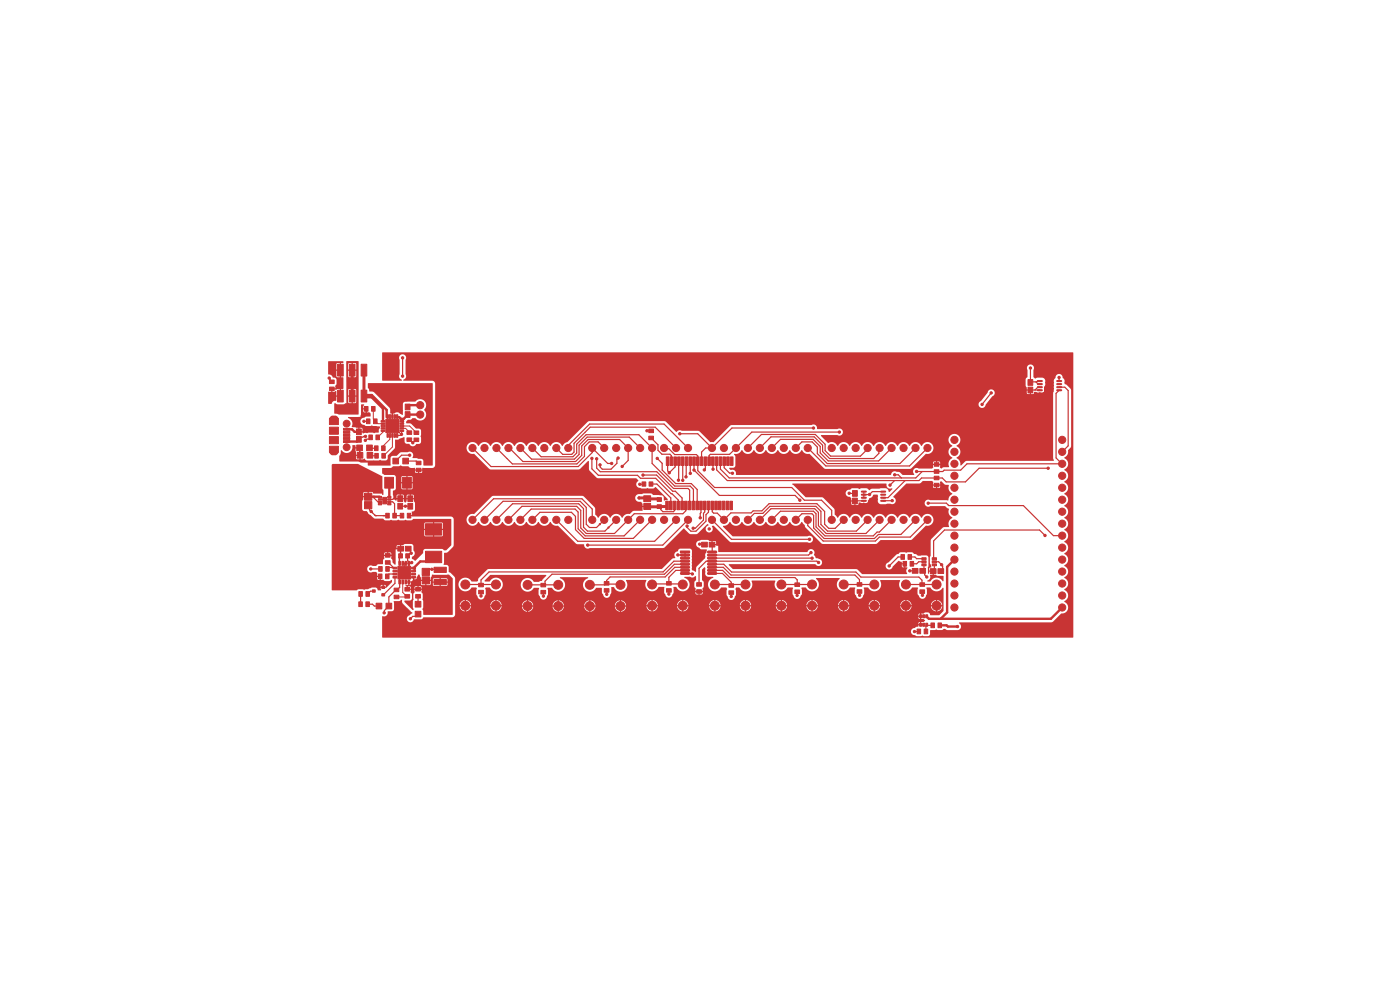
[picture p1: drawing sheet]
<svg xmlns="http://www.w3.org/2000/svg" width="297mm" height="210mm" viewBox="0 0 297 210" stroke-linecap="round" stroke-linejoin="round" font-family="sans-serif">
<g fill="none" stroke="#c83434" stroke-width=".5">
<circle cx="70.4" cy="88.8" r=".25"/>
<circle cx="70.4" cy="96" r=".25"/>
<circle cx="71.3" cy="88.8" r=".25"/>
<circle cx="71.3" cy="96" r=".25"/>
</g>
<g fill="#c83434" stroke="#c83434" stroke-width=".21">
<path d="M70.4 88.3h.9v.5h-.9z"/>
<path d="M69.9 88.8h1.9v1.3h-1.9z"/>
<path d="M69.9 94.7h1.9v1.3h-1.9z"/>
<path d="M70.4 96h.9v.5h-.9z"/>
<path d="M72.9 90.9h1.3v.4h-1.3z"/>
<path d="M72.9 91.5h1.3v.4h-1.3z"/>
<path d="M72.9 92.2h1.3v.4h-1.3z"/>
<path d="M72.9 92.8h1.3v.4h-1.3z"/>
<path d="M72.9 93.5h1.3v.4h-1.3z"/>
<path d="M70.4 88.4h.9v.9h-.9z"/>
<path d="M69.9 90.6h1.9v1.5h-1.9z"/>
<path d="M69.9 92.6h1.9v1.5h-1.9z"/>
<path d="M70.4 95.4h.9v.9h-.9z"/>
<path d="M198.2 99.7h1v.7h-1z"/>
<path d="M198.2 98.2h1v.7h-1z"/>
<path d="M90.3 111.1h3.4v2.4h-3.4z"/>
<path d="M90.3 116.9h3.4v2.5h-3.4z"/>
<path d="M71.6 82.8h1.2v2.5h-1.2z"/>
<path d="M74.1 82.8h1.2v2.5h-1.2z"/>
<path d="M76.6 82.8h1.2v2.5h-1.2z"/>
<path d="M71.6 77.3h1.2v2.5h-1.2z"/>
<path d="M74.1 77.3h1.2v2.5h-1.2z"/>
<path d="M76.6 77.3h1.2v2.5h-1.2z"/>
<path d="M84.4 115.9h1.2v1h-1.2z"/>
<path d="M86 115.9h1.2v1h-1.2z"/>
<path d="M84.4 120.1h2.7v2.7h-2.7z"/>
<path d="M87.3 122.3h.8l.1 .3h-.8z"/>
<path d="M87.3 121.7l.8-.1 .1 .3-.8 .1z"/>
<path d="M87.3 121h.8l.1 .3h-.8z"/>
<path d="M87.3 120.4l.8-.1 .1 .3-.8 .1z"/>
<path d="M86.6 119.1h.3v.8h-.3z"/>
<path d="M85.9 119.1h.4l-.1 .8h-.3z"/>
<path d="M85.3 119.1h.3v.8h-.3z"/>
<path d="M84.6 119.1h.4l-.1 .8h-.3z"/>
<path d="M83.4 120.4l.8-.1v.3l-.8 .1z"/>
<path d="M83.4 121h.8v.3h-.8z"/>
<path d="M83.4 121.7l.8-.1v.3l-.8 .1z"/>
<path d="M83.4 122.3h.8v.3h-.8z"/>
<path d="M84.6 123.1h.4l-.1 .8-.3-.1z"/>
<path d="M85.3 123.1h.3v.8l-.3-.1z"/>
<path d="M85.9 123.1h.4l-.1 .8-.3-.1z"/>
<path d="M86.6 123.1h.3v.8l-.3-.1z"/>
<path d="M136.6 105.2h1.4v1.2h-1.4z"/>
<path d="M136.6 106.8h1.4v1.3h-1.4z"/>
<path d="M75.8 96h1.2v1.2h-1.2z"/>
<path d="M77.9 96h1.2v1.2h-1.2z"/>
<path d="M83.3 108.9h.8v1h-.8z"/>
<path d="M81.8 108.9h.8v1h-.8z"/>
<path d="M78.2 92.3h.8v1h-.8z"/>
<path d="M79.7 92.3h.8v1h-.8z"/>
<path d="M101.5 125.2h1v.8h-1z"/>
<path d="M101.5 123.7h1v.8h-1z"/>
<path d="M195.1 130.4h.4v.7h-.4z"/>
<path d="M195.1 132.2h.4v.6h-.4z"/>
<path d="M195.7 130.4h.5v.7h-.5z"/>
<path d="M195.7 132.2h.5v.6h-.5z"/>
<path d="M196.4 132.2h.4v.6h-.4z"/>
<path d="M196.4 130.4h.4v.7h-.4z"/>
<path d="M155 96.9h.5v1.8h-.5z"/>
<path d="M154.2 96.9h.5v1.8h-.5z"/>
<path d="M153.4 96.9h.5v1.8h-.5z"/>
<path d="M152.6 96.9h.5v1.8h-.5z"/>
<path d="M151.8 96.9h.5v1.8h-.5z"/>
<path d="M151 96.9h.5v1.8h-.5z"/>
<path d="M150.2 96.9h.5v1.8h-.5z"/>
<path d="M149.4 96.9h.5v1.8h-.5z"/>
<path d="M148.6 96.9h.5v1.8h-.5z"/>
<path d="M147.8 96.9h.5v1.8h-.5z"/>
<path d="M147 96.9h.5v1.8h-.5z"/>
<path d="M146.2 96.9h.5v1.8h-.5z"/>
<path d="M145.4 96.9h.5v1.8h-.5z"/>
<path d="M144.6 96.9h.5v1.8h-.5z"/>
<path d="M143.8 96.9h.5v1.8h-.5z"/>
<path d="M143 96.9h.5v1.8h-.5z"/>
<path d="M142.2 96.9h.5v1.8h-.5z"/>
<path d="M141.4 96.9h.5v1.8h-.5z"/>
<path d="M141.2 106.3h.6v1.8h-.6z"/>
<path d="M142 106.3h.6v1.8h-.6z"/>
<path d="M142.8 106.3h.6v1.8h-.6z"/>
<path d="M143.6 106.3h.6v1.8h-.6z"/>
<path d="M144.4 106.3h.6v1.8h-.6z"/>
<path d="M145.2 106.3h.6v1.8h-.6z"/>
<path d="M146 106.3h.6v1.8h-.6z"/>
<path d="M146.8 106.3h.6v1.8h-.6z"/>
<path d="M147.6 106.3h.6v1.8h-.6z"/>
<path d="M148.4 106.3h.6v1.8h-.6z"/>
<path d="M149.2 106.3h.6v1.8h-.6z"/>
<path d="M150 106.3h.6v1.8h-.6z"/>
<path d="M150.8 106.3h.6v1.8h-.6z"/>
<path d="M151.6 106.3h.6v1.8h-.6z"/>
<path d="M152.4 106.3h.6v1.8h-.6z"/>
<path d="M153.2 106.3h.6v1.8h-.6z"/>
<path d="M154 106.3h.6v1.8h-.6z"/>
<path d="M154.8 106.3h.6v1.8h-.6z"/>
<path d="M88.1 129.7h1.2v1.2h-1.2z"/>
<path d="M88.1 127.6h1.2v1.2h-1.2z"/>
<path d="M114.8 125.2h1v.8h-1z"/>
<path d="M114.8 123.7h1v.8h-1z"/>
<path d="M76.1 125.5h.8v1h-.8z"/>
<path d="M77.6 125.5h.8v1h-.8z"/>
<path d="M78.8 86.2h.8v1h-.8z"/>
<path d="M77.3 86.2h.8v1h-.8z"/>
<path d="M77.6 127.7h.8v1h-.8z"/>
<path d="M76.1 127.7h.8v1h-.8z"/>
<path d="M147.8 123.6h1v.8h-1z"/>
<path d="M147.8 125.1h1v.8h-1z"/>
<path d="M84.4 105.2h1v1.2h-1z"/>
<path d="M84.4 106.8h1v1.2h-1z"/>
<path d="M218.1 82.1h1v1.2h-1z"/>
<path d="M218.1 80.5h1v1.2h-1z"/>
<path d="M69.9 82.1h1v.8h-1z"/>
<path d="M69.9 80.6h1v.8h-1z"/>
<path d="M75.7 94.4h1.2v1.2h-1.2z"/>
<path d="M77.8 94.4h1.2v1.2h-1.2z"/>
<path d="M197.4 120.6h1.2v1.1h-1.2z"/>
<path d="M199 120.6h1.2v1.1h-1.2z"/>
<path d="M86 87.3h1v1.2h-1z"/>
<path d="M86 85.7h1v1.2h-1z"/>
<path d="M86.3 92.9h1v.7h-1z"/>
<path d="M86.3 91.4h1v.7h-1z"/>
<path d="M197.8 119.6h.9v.4h-.9z"/>
<path d="M197.8 119h.9v.4h-.9z"/>
<path d="M197.8 118.3h.9v.4h-.9z"/>
<path d="M195.6 118.3h.9v.4h-.9z"/>
<path d="M195.6 119h.9v.4h-.9z"/>
<path d="M195.6 119.6h.9v.4h-.9z"/>
<path d="M144.3 116.9h2v.4h-2z"/>
<path d="M144.4 117.6l1.7-.1a.21 .21 0 0 1 .2 .2 .21 .21 0 0 1-.2 .3l-1.6-.1z"/>
<path d="M144.4 118.2h1.7a.21 .21 0 0 1 .2 .2 .21 .21 0 0 1-.2 .2h-1.6z"/>
<path d="M144.4 118.9l1.7-.1a.21 .21 0 0 1 .2 .2 .21 .21 0 0 1-.2 .3l-1.6-.1z"/>
<path d="M144.4 119.5h1.7a.21 .21 0 0 1 .2 .2 .21 .21 0 0 1-.2 .2h-1.6z"/>
<path d="M144.4 120.2l1.7-.1a.21 .21 0 0 1 .2 .2 .21 .21 0 0 1-.2 .3l-1.6-.1z"/>
<path d="M144.4 120.8h1.7a.21 .21 0 0 1 .2 .2 .21 .21 0 0 1-.2 .2h-1.6z"/>
<path d="M144.4 121.5l1.7-.1a.21 .21 0 0 1 .2 .2 .21 .21 0 0 1-.2 .3l-1.6-.1z"/>
<path d="M150.2 121.5l1.6-.1a.21 .21 0 0 1 .2 .2 .21 .21 0 0 1-.2 .3l-1.6-.1z"/>
<path d="M150.2 120.8h1.6a.21 .21 0 0 1 .2 .2 .21 .21 0 0 1-.2 .2h-1.6z"/>
<path d="M150.2 120.2l1.6-.1a.21 .21 0 0 1 .2 .2 .21 .21 0 0 1-.2 .3l-1.6-.1z"/>
<path d="M150.2 119.5h1.6a.21 .21 0 0 1 .2 .2 .21 .21 0 0 1-.2 .2h-1.6z"/>
<path d="M150.2 118.9l1.6-.1a.21 .21 0 0 1 .2 .2 .21 .21 0 0 1-.2 .3l-1.6-.1z"/>
<path d="M150.2 118.2h1.6a.21 .21 0 0 1 .2 .2 .21 .21 0 0 1-.2 .2h-1.6z"/>
<path d="M150.2 117.6l1.6-.1a.21 .21 0 0 1 .2 .2 .21 .21 0 0 1-.2 .3l-1.6-.1z"/>
<path d="M150.2 116.9h1.6a.21 .21 0 0 1 .2 .2 .21 .21 0 0 1-.2 .2h-1.6z"/>
<path d="M85.9 126.1h1v.8h-1z"/>
<path d="M85.9 124.6h1v.8h-1z"/>
<path d="M154.6 125.3h1v.8h-1z"/>
<path d="M154.6 123.8h1v.8h-1z"/>
<path d="M81.6 101.3h1.9v2.2h-1.9z"/>
<path d="M85.4 101.3h1.9v2.2h-1.9z"/>
<path d="M137.7 102.2h.8v.9h-.8z"/>
<path d="M136.2 102.2h.8v.9h-.8z"/>
<path d="M86.4 108.9h.8v1h-.8z"/>
<path d="M84.9 108.9h.8v1h-.8z"/>
<path d="M181.8 125.1h1v.8h-1z"/>
<path d="M181.8 123.6h1v.8h-1z"/>
<path d="M191.6 119.1h.7v1h-.7z"/>
<path d="M193.1 119.1h.7v1h-.7z"/>
<path d="M77.7 88.9h.8v1h-.8z"/>
<path d="M79.2 88.9h.8v1h-.8z"/>
<path d="M81 94.6h.7v1h-.7z"/>
<path d="M79.5 94.6h.7v1h-.7z"/>
<path d="M128.2 124.9h1v.7h-1z"/>
<path d="M128.2 123.4h1v.7h-1z"/>
<path d="M89.6 120.6h1.5v1.5h-1.5z"/>
<path d="M89.6 122.4h1.5v1.5h-1.5z"/>
<path d="M80.9 89.2h.7v.3h-.7z"/>
<path d="M80.9 89.7h.7v.3h-.7z"/>
<path d="M80.9 90.2h.7v.3h-.7z"/>
<path d="M80.9 90.7h.7v.3h-.7z"/>
<path d="M80.9 91.2h.7v.3h-.7z"/>
<path d="M82.1 92h.3v.8l-.3-.1z"/>
<path d="M82.6 92h.3v.8l-.3-.1z"/>
<path d="M83.1 92h.3v.8l-.3-.1z"/>
<path d="M83.6 92h.3v.8l-.3-.1z"/>
<path d="M84.1 92h.3v.8l-.3-.1z"/>
<path d="M84.9 91.2h.7v.3h-.7z"/>
<path d="M84.9 90.7h.7v.3h-.7z"/>
<path d="M84.9 90.2h.7v.3h-.7z"/>
<path d="M84.9 89.7h.7v.3h-.7z"/>
<path d="M84.9 89.2h.7v.3h-.7z"/>
<path d="M84.1 88h.3v.8l-.3-.1z"/>
<path d="M83.6 88h.3v.8l-.3-.1z"/>
<path d="M83.1 88h.3v.8l-.3-.1z"/>
<path d="M82.6 88h.3v.8l-.3-.1z"/>
<path d="M82.1 88h.3v.8l-.3-.1z"/>
<path d="M81.8 89h2.8v2.8h-2.8z"/>
<path d="M88.3 97.8h1v.8h-1z"/>
<path d="M88.3 99.3h1v.8h-1z"/>
<path d="M195.1 125.1h1v.8h-1z"/>
<path d="M195.1 123.6h1v.8h-1z"/>
<path d="M139.4 107.1h.9v.8h-.9z"/>
<path d="M139.4 105.6h.9v.8h-.9z"/>
<path d="M77.3 106.4h1.6v1.5h-1.6z"/>
<path d="M77.3 104.6h1.6v1.5h-1.6z"/>
<path d="M85.5 97.2h1.2v1.2h-1.2z"/>
<path d="M83.4 97.2h1.2v1.2h-1.2z"/>
<path d="M81.9 128h1.2v1.2h-1.2z"/>
<path d="M79.8 128h1.2v1.2h-1.2z"/>
<path d="M150.5 115h1.2v1h-1.2z"/>
<path d="M148.8 115h1.3v1h-1.3z"/>
<path d="M88.2 124.6h1v.8h-1z"/>
<path d="M88.2 126.1h1v.8h-1z"/>
<path d="M83.6 124.8h1v.7h-1z"/>
<path d="M83.6 126.3h1v.7h-1z"/>
<path d="M168.6 125.2h1v.7h-1z"/>
<path d="M168.6 123.7h1v.7h-1z"/>
<path d="M141.4 124.9h1v.7h-1z"/>
<path d="M141.4 123.4h1v.7h-1z"/>
<path d="M79.5 96.2h.8v1h-.8z"/>
<path d="M81 96.2h.8v1h-.8z"/>
<path d="M84.6 117.5h.8v.9h-.8z"/>
<path d="M86.1 117.5h.8v.9h-.8z"/>
<path d="M75.6 91h1v1.2h-1z"/>
<path d="M75.6 92.6h1v1.2h-1z"/>
<path d="M81.8 118.9h1v.8h-1z"/>
<path d="M81.8 117.4h1v.8h-1z"/>
<path d="M197.5 132.2h.7v1h-.7z"/>
<path d="M199 132.2h.7v1h-.7z"/>
<path d="M87.8 92.9h1v.8h-1z"/>
<path d="M87.8 91.4h1v.8h-1z"/>
<path d="M194.6 133.4h.7v1h-.7z"/>
<path d="M196.1 133.4h.7v1h-.7z"/>
<path d="M81.8 121.8h.7v1h-.7z"/>
<path d="M80.3 121.8h.7v1h-.7z"/>
<path d="M191.1 117.6h.8v1h-.8z"/>
<path d="M192.6 117.6h.8v1h-.8z"/>
<path d="M195.1 120.6h1.2v1h-1.2z"/>
<path d="M193.5 120.6h1.2v1h-1.2z"/>
<path d="M80.3 120.2h.8v1h-.8z"/>
<path d="M81.8 120.2h.8v1h-.8z"/>
<path d="M86.5 105.2h1v1.2h-1z"/>
<path d="M86.5 106.8h1v1.2h-1z"/>
<path d="M80.3 105.3h.7v.3h-.7z"/>
<path d="M80.3 105.8h.7v.3h-.7z"/>
<path d="M80.3 106.3h.7v.3h-.7z"/>
<path d="M80.3 106.8h.7v.3h-.7z"/>
<path d="M82.2 106.8h.7v.3h-.7z"/>
<path d="M82.2 106.3h.7v.3h-.7z"/>
<path d="M82.2 105.8h.7v.3h-.7z"/>
<path d="M82.2 105.3h.7v.3h-.7z"/>
<path d="M81.2 105.5h.8v1.4h-.8z"/>
<path d="M180.9 105.7h1v1.2h-1z"/>
<path d="M180.9 104.1h1v1.2h-1z"/>
<path d="M81 125.9h.6v.5h-.6z"/>
<path d="M81 124.3h.6v.5h-.6z"/>
<path d="M79 125.1h.6v.5h-.6z"/>
<path d="M92.1 120.3h2.6v1.1h-2.6z"/>
<path d="M92.1 122.9h2.6v1.1h-2.6z"/>
<path d="M137.6 91h1v.8h-1z"/>
<path d="M137.6 92.5h1v.8h-1z"/>
<path d="M198.2 101h1v.8h-1z"/>
<path d="M198.2 102.5h1v.8h-1z"/>
<circle cx="73.5" cy="89.9" r=".72"/>
<circle cx="73.5" cy="94.9" r=".72"/>
<circle cx="82.2" cy="89.4" r="0"/>
<circle cx="82.2" cy="90.4" r="0"/>
<circle cx="82.2" cy="91.4" r="0"/>
<circle cx="83.2" cy="89.4" r="0"/>
<circle cx="83.2" cy="90.4" r="0"/>
<circle cx="83.2" cy="91.4" r="0"/>
<circle cx="84.2" cy="89.4" r="0"/>
<circle cx="84.2" cy="90.4" r="0"/>
<circle cx="84.2" cy="91.4" r="0"/>
<circle cx="89.1" cy="87.9" r=".76"/>
<circle cx="202.5" cy="128.9" r=".76"/>
<circle cx="202.5" cy="126.3" r=".76"/>
<circle cx="202.5" cy="123.8" r=".76"/>
<circle cx="202.5" cy="121.2" r=".76"/>
<circle cx="202.5" cy="118.7" r=".76"/>
<circle cx="202.5" cy="116.2" r=".76"/>
<circle cx="202.5" cy="113.6" r=".76"/>
<circle cx="202.5" cy="111.1" r=".76"/>
<circle cx="202.5" cy="108.5" r=".76"/>
<circle cx="202.5" cy="106" r=".76"/>
<circle cx="202.5" cy="103.5" r=".76"/>
<circle cx="202.5" cy="100.9" r=".76"/>
<circle cx="202.5" cy="98.4" r=".76"/>
<circle cx="202.5" cy="95.8" r=".76"/>
<circle cx="202.5" cy="93.3" r=".76"/>
<circle cx="225.3" cy="128.9" r=".76"/>
<circle cx="225.3" cy="126.3" r=".76"/>
<circle cx="225.3" cy="123.8" r=".76"/>
<circle cx="225.3" cy="121.2" r=".76"/>
<circle cx="225.3" cy="118.7" r=".76"/>
<circle cx="225.3" cy="116.2" r=".76"/>
<circle cx="225.3" cy="113.6" r=".76"/>
<circle cx="225.3" cy="111.1" r=".76"/>
<circle cx="225.3" cy="108.5" r=".76"/>
<circle cx="225.3" cy="106" r=".76"/>
<circle cx="225.3" cy="103.5" r=".76"/>
<circle cx="225.3" cy="100.9" r=".76"/>
<circle cx="225.3" cy="98.4" r=".76"/>
<circle cx="225.3" cy="95.8" r=".76"/>
<circle cx="225.3" cy="93.3" r=".76"/>
<circle cx="89.1" cy="85.9" r=".76"/>
<circle cx="196.8" cy="110.3" r=".76"/>
<circle cx="194.2" cy="110.3" r=".76"/>
<circle cx="191.7" cy="110.3" r=".76"/>
<circle cx="189.1" cy="110.3" r=".76"/>
<circle cx="186.6" cy="110.3" r=".76"/>
<circle cx="184.1" cy="110.3" r=".76"/>
<circle cx="181.5" cy="110.3" r=".76"/>
<circle cx="179" cy="110.3" r=".76"/>
<circle cx="176.4" cy="110.3" r=".76"/>
<circle cx="176.4" cy="95" r=".76"/>
<circle cx="179" cy="95" r=".76"/>
<circle cx="181.5" cy="95" r=".76"/>
<circle cx="184.1" cy="95" r=".76"/>
<circle cx="186.6" cy="95" r=".76"/>
<circle cx="189.1" cy="95" r=".76"/>
<circle cx="191.7" cy="95" r=".76"/>
<circle cx="194.2" cy="95" r=".76"/>
<circle cx="196.8" cy="95" r=".76"/>
<circle cx="125.1" cy="128.6" r=".95"/>
<circle cx="131.6" cy="128.6" r=".95"/>
<circle cx="125.1" cy="124.1" r=".95"/>
<circle cx="131.6" cy="124.1" r=".95"/>
<circle cx="146" cy="110.3" r=".76"/>
<circle cx="143.4" cy="110.3" r=".76"/>
<circle cx="140.9" cy="110.3" r=".76"/>
<circle cx="138.3" cy="110.3" r=".76"/>
<circle cx="135.8" cy="110.3" r=".76"/>
<circle cx="133.3" cy="110.3" r=".76"/>
<circle cx="130.7" cy="110.3" r=".76"/>
<circle cx="128.2" cy="110.3" r=".76"/>
<circle cx="125.6" cy="110.3" r=".76"/>
<circle cx="125.6" cy="95" r=".76"/>
<circle cx="128.2" cy="95" r=".76"/>
<circle cx="130.7" cy="95" r=".76"/>
<circle cx="133.3" cy="95" r=".76"/>
<circle cx="135.8" cy="95" r=".76"/>
<circle cx="138.3" cy="95" r=".76"/>
<circle cx="140.9" cy="95" r=".76"/>
<circle cx="143.4" cy="95" r=".76"/>
<circle cx="146" cy="95" r=".76"/>
<circle cx="98.7" cy="128.5" r=".95"/>
<circle cx="105.2" cy="128.5" r=".95"/>
<circle cx="98.7" cy="124" r=".95"/>
<circle cx="105.2" cy="124" r=".95"/>
<circle cx="151.7" cy="128.5" r=".95"/>
<circle cx="158.2" cy="128.5" r=".95"/>
<circle cx="151.7" cy="124" r=".95"/>
<circle cx="158.2" cy="124" r=".95"/>
<circle cx="111.9" cy="128.6" r=".95"/>
<circle cx="118.4" cy="128.6" r=".95"/>
<circle cx="111.9" cy="124.1" r=".95"/>
<circle cx="118.4" cy="124.1" r=".95"/>
<circle cx="179" cy="128.5" r=".95"/>
<circle cx="185.5" cy="128.5" r=".95"/>
<circle cx="179" cy="124" r=".95"/>
<circle cx="185.5" cy="124" r=".95"/>
<circle cx="165.8" cy="128.5" r=".95"/>
<circle cx="172.3" cy="128.5" r=".95"/>
<circle cx="165.8" cy="124" r=".95"/>
<circle cx="172.3" cy="124" r=".95"/>
<circle cx="120.6" cy="110.3" r=".76"/>
<circle cx="118" cy="110.3" r=".76"/>
<circle cx="115.5" cy="110.3" r=".76"/>
<circle cx="112.9" cy="110.3" r=".76"/>
<circle cx="110.4" cy="110.3" r=".76"/>
<circle cx="107.9" cy="110.3" r=".76"/>
<circle cx="105.3" cy="110.3" r=".76"/>
<circle cx="102.8" cy="110.3" r=".76"/>
<circle cx="100.2" cy="110.3" r=".76"/>
<circle cx="100.2" cy="95" r=".76"/>
<circle cx="102.8" cy="95" r=".76"/>
<circle cx="105.3" cy="95" r=".76"/>
<circle cx="107.9" cy="95" r=".76"/>
<circle cx="110.4" cy="95" r=".76"/>
<circle cx="112.9" cy="95" r=".76"/>
<circle cx="115.5" cy="95" r=".76"/>
<circle cx="118" cy="95" r=".76"/>
<circle cx="120.6" cy="95" r=".76"/>
<circle cx="171.4" cy="110.3" r=".76"/>
<circle cx="168.8" cy="110.3" r=".76"/>
<circle cx="166.3" cy="110.3" r=".76"/>
<circle cx="163.7" cy="110.3" r=".76"/>
<circle cx="161.2" cy="110.3" r=".76"/>
<circle cx="158.7" cy="110.3" r=".76"/>
<circle cx="156.1" cy="110.3" r=".76"/>
<circle cx="153.6" cy="110.3" r=".76"/>
<circle cx="151" cy="110.3" r=".76"/>
<circle cx="151" cy="95" r=".76"/>
<circle cx="153.6" cy="95" r=".76"/>
<circle cx="156.1" cy="95" r=".76"/>
<circle cx="158.7" cy="95" r=".76"/>
<circle cx="161.2" cy="95" r=".76"/>
<circle cx="163.7" cy="95" r=".76"/>
<circle cx="166.3" cy="95" r=".76"/>
<circle cx="168.8" cy="95" r=".76"/>
<circle cx="171.4" cy="95" r=".76"/>
<circle cx="192.2" cy="128.5" r=".95"/>
<circle cx="198.7" cy="128.5" r=".95"/>
<circle cx="192.2" cy="124" r=".95"/>
<circle cx="198.7" cy="124" r=".95"/>
<circle cx="138.3" cy="128.5" r=".95"/>
<circle cx="144.8" cy="128.5" r=".95"/>
<circle cx="138.3" cy="124" r=".95"/>
<circle cx="144.8" cy="124" r=".95"/>
<circle cx="203.1" cy="132.9" r=".25"/>
<circle cx="173.6" cy="119.3" r=".25"/>
<circle cx="196.9" cy="106.7" r=".25"/>
<circle cx="75" cy="100.1" r=".25"/>
<circle cx="71.9" cy="99" r=".25"/>
<circle cx="73.5" cy="99" r=".25"/>
<circle cx="75.2" cy="87.2" r=".25"/>
<circle cx="73.5" cy="86.3" r=".25"/>
<circle cx="75.1" cy="86.2" r=".25"/>
<circle cx="72" cy="86.3" r=".25"/>
<circle cx="71.8" cy="100" r=".25"/>
<circle cx="73.5" cy="100.1" r=".25"/>
<circle cx="73.5" cy="87.3" r=".25"/>
<circle cx="75" cy="99.1" r=".25"/>
<circle cx="72" cy="87.4" r=".25"/>
<circle cx="189.8" cy="100.7" r=".25"/>
<circle cx="172" cy="117.2" r=".25"/>
<circle cx="194.4" cy="100" r=".25"/>
<circle cx="189.3" cy="106.2" r=".25"/>
<circle cx="188.8" cy="102.9" r=".25"/>
<circle cx="222.4" cy="99.3" r=".25"/>
<circle cx="172.3" cy="118.4" r=".25"/>
<circle cx="145.8" cy="111.6" r=".25"/>
<circle cx="147.1" cy="112.1" r=".25"/>
<circle cx="148.6" cy="109.8" r=".25"/>
<circle cx="139.4" cy="97.2" r=".25"/>
<circle cx="126.6" cy="97.3" r=".25"/>
<circle cx="132" cy="98.9" r=".25"/>
<circle cx="136.4" cy="100.8" r=".25"/>
<circle cx="125.6" cy="97.2" r=".25"/>
<circle cx="143.9" cy="101.9" r=".25"/>
<circle cx="124.7" cy="115.6" r=".25"/>
<circle cx="144.8" cy="101.9" r=".25"/>
<circle cx="145.5" cy="101.2" r=".25"/>
<circle cx="150.5" cy="112.2" r=".25"/>
<circle cx="146.4" cy="100.4" r=".25"/>
<circle cx="129.8" cy="98.3" r=".25"/>
<circle cx="169.7" cy="106.1" r=".25"/>
<circle cx="147.2" cy="99.7" r=".25"/>
<circle cx="171.7" cy="114.4" r=".25"/>
<circle cx="144.2" cy="92" r=".25"/>
<circle cx="172.6" cy="90.8" r=".25"/>
<circle cx="131.1" cy="97.2" r=".25"/>
<circle cx="149.4" cy="99.7" r=".25"/>
<circle cx="127.3" cy="98.6" r=".25"/>
<circle cx="178.1" cy="91.7" r=".25"/>
<circle cx="188.6" cy="120.1" r=".25"/>
<circle cx="69.8" cy="80.2" r=".25"/>
<circle cx="180.1" cy="104.6" r=".25"/>
<circle cx="141.9" cy="126" r=".25"/>
<circle cx="85.4" cy="75.9" r=".25"/>
<circle cx="86.5" cy="86.3" r=".25"/>
<circle cx="91.6" cy="120.8" r=".25"/>
<circle cx="182.4" cy="126.3" r=".25"/>
<circle cx="87.3" cy="119.3" r=".25"/>
<circle cx="78.7" cy="108.5" r=".25"/>
<circle cx="77.2" cy="89.4" r=".25"/>
<circle cx="169.1" cy="126.3" r=".25"/>
<circle cx="77.5" cy="93.4" r=".25"/>
<circle cx="102" cy="126.4" r=".25"/>
<circle cx="143.8" cy="117.7" r=".25"/>
<circle cx="199.8" cy="119.8" r=".25"/>
<circle cx="210.3" cy="83.4" r=".25"/>
<circle cx="85.4" cy="79.8" r=".25"/>
<circle cx="86" cy="107.4" r=".25"/>
<circle cx="137.2" cy="91.4" r=".25"/>
<circle cx="194" cy="134" r=".25"/>
<circle cx="81.5" cy="130" r=".25"/>
<circle cx="115.3" cy="126.5" r=".25"/>
<circle cx="208.3" cy="85.8" r=".25"/>
<circle cx="184.5" cy="104.9" r=".25"/>
<circle cx="148.4" cy="115.4" r=".25"/>
<circle cx="78.7" cy="120.7" r=".25"/>
<circle cx="77.5" cy="92.6" r=".25"/>
<circle cx="193" cy="121.1" r=".25"/>
<circle cx="86.9" cy="96.6" r=".25"/>
<circle cx="151.3" cy="99.5" r=".25"/>
<circle cx="218.6" cy="78.1" r=".25"/>
<circle cx="135.7" cy="102.7" r=".25"/>
<circle cx="87.2" cy="117.4" r=".25"/>
<circle cx="224.7" cy="80.1" r=".25"/>
<circle cx="155.4" cy="100.4" r=".25"/>
<circle cx="195.7" cy="126.3" r=".25"/>
<circle cx="146.9" cy="121.8" r=".25"/>
<circle cx="155.1" cy="126.5" r=".25"/>
<circle cx="87.6" cy="93.9" r=".25"/>
<circle cx="135.6" cy="105.6" r=".25"/>
<circle cx="87.1" cy="131.3" r=".25"/>
<circle cx="128.7" cy="126.1" r=".25"/>
<circle cx="142" cy="100.3" r=".25"/>
<circle cx="85.2" cy="92.1" r=".25"/>
<circle cx="221.7" cy="113.6" r=".25"/>
<circle cx="92.4" cy="125.8" r=".25"/>
<circle cx="91.1" cy="125.7" r=".25"/>
<circle cx="95.1" cy="129.5" r=".25"/>
<circle cx="92.4" cy="129.5" r=".25"/>
<circle cx="91.1" cy="127" r=".25"/>
<circle cx="91.1" cy="129.6" r=".25"/>
<circle cx="92.4" cy="127" r=".25"/>
<circle cx="93.8" cy="127.1" r=".25"/>
<circle cx="93.8" cy="129.6" r=".25"/>
<circle cx="95.1" cy="128.2" r=".25"/>
<circle cx="93.8" cy="125.7" r=".25"/>
<circle cx="95" cy="127" r=".25"/>
<circle cx="92.4" cy="128.3" r=".25"/>
<circle cx="196.6" cy="122.4" r=".25"/>
<circle cx="95.1" cy="125.7" r=".25"/>
<circle cx="93.8" cy="128.2" r=".25"/>
<circle cx="91.1" cy="128.3" r=".25"/>
<circle cx="127.2" cy="111.2" r=".13"/>
<circle cx="129.1" cy="111.9" r=".13"/>
<circle cx="87.6" cy="93.9" r=".13"/>
</g>
<g fill="none" stroke="#c83434" stroke-width=".45">
<path d="M220.2 82.8h.8M220.2 82.1h.8M220.2 81.5h.8M220.2 80.8h.8M224.3 82.8h.8M224.3 82.1h.8M224.3 81.5h.8M224.3 80.8h.8M182.8 106.2h.9M182.8 105.6h.9M182.8 104.9h.9M182.8 104.3h.9"/>
<path d="M186.9 106.2h.9M186.9 105.6h.9M186.9 104.9h.9M186.9 104.3h.9"/>
</g>
<g fill="none" stroke="#c83434" stroke-width=".25">
<path d="M85.4 75.9v3.9M218.6 78.1v2.9M69.8 80.2l.2 .5 .4 .3M75.9 93.1h.1M76.1 93.3l-.1-.6-.2 1M77.2 89.4h.9M77.5 92.6l-1 .1-.4 .4M78.4 95l1.4 .1M78.5 96.6l1.4 .1M78.6 92.8l-.2 .3h-.6l-.3 .3M84.2 91.4l.9 .7M85.1 92.1l-.2 .3h-.7"/>
<path d="M85.2 91.4l-.1 .7M85.2 91.4h.1M86.1 97.8h2.2l.5 .4M86.8 93.3l.8 .6 .7-.6M86.9 96.6h-1.7l-1.2 1.2M100.2 95l4 4h18.5l2.9-3v-1M105.3 95l3.4 3.4h13.7l1.6-1.6v-2l1-1.1h1.9l1.3 1.3M107.9 95h.2l2.8 2.9h11.2l1.3-1.3v-2l1.4-1.4h6.7l1.8 1.8v2.7l-1.3 1.2M110.4 95l2.4 2.4h9.1l.9-1v-2l1.8-1.7h8.9l2.3 2.3M112.9 95l1.9 1.9h6.8l.7-.8v-1.9l2-2h11.2l2.8 2.8v3.3l4.8 4.8h3.3l.7 .7v3.4M118 95l1.4 1.4h1.9l.5-.5v-1.9l3.4-3.4h13.8l4.4 4.4M120.6 95l.1-.1v-.6l4.4-4.3h15.8l5.1 5"/>
<path d="M125.6 97.2v2.3l1.3 1.3h8.3l.7 .7h3.2l4.8 4.6v1.1M125.6 95.1h.1M125.7 95.1l3.2 3.2h.9M126.6 97.3v2l.7 .8h12l3.6 3.5h3.1l.3 .4v3.2M131.1 97.2l-.2 .2v.9l-1.3 1.2h-1.8l-.5-.4v-.5M137.2 91.4h.1M137.3 91.4h.8M138.1 92.9l1.5 1.4v1.2l.8 .9h1.7l.3 .3v1.1M139.4 97.2l1.1 1.1v1.4l2.8 2.9h3.3l1.3 1.2v3.4M140.9 95l.1 .2h.9l1.2 1.2h4.6l.3 .3v3.1l3.6 3.6h16.4l2.6 2.7h3.7l2.1 2.2v2M141.6 97.8v2.1l.4 .4 1.2-1.3v-1.2M144 97.8l-.1 4.1"/>
<path d="M144.2 92h3.8l3 3M144.8 97.8h.1M144.8 97.8v4.1M145.6 97.8l-.1 3.4M146.4 97.8h.1M146.4 97.8v2.6M147.2 99.7l5.4 5.4h16.1l1 1M147.2 99.7h.1M147.2 97.8v1.9M147.2 97.8h.1M149.6 97.8v1.7l-.2 .2M151 95h-1.3l-.9 .9v1.9"/>
<path d="M151.2 97.8l.1 1.7M152 97.8v1.9l2.3 2.2h40.7l.5-.5h4.4l.8 .8h4.1l2.9-2.9h14.7M152.8 97.8v1.7l1.9 1.9h39.6l1.3-1.4M153.6 97.8v1.4l1.2 1.1 .6 .1M158.7 95l2.8-2.8h11.5l2 2v1.4l1.2 1.2h6.3l1.6-1.6v-.2M161.2 95l2.4-2.3h9.1l1.8 1.7v1.4l1.5 1.5h9.4l1-1.1v-1l.2-.2M163.7 95l1.9-1.8h6.9l1.5 1.5v1.4l1.7 1.7h10.7l2.7-2.8M168.8 95l1.3-1.3h2.2l1.1 1.1v1.4l2.1 2.1h15.4l3.3-3.3M171.4 95l3.8 3.8h17.8l3.8-3.8M172.6 90.8h-17.3l-4.3 4.2M178.1 91.7h-18.6l-4.7 4.7h-4.1l-.3 .2v1.2M181.5 95h.1"/>
<path d="M210.3 83.4l-2 2.4M218.6 81v.1M218.6 82.7l2 .1M219.8 81l.4 .5h.4M220.6 82.1h-.4l-.6 .6M220.6 80.8h-.5l-.2 .2h-1.3M224.7 80.1v.7M224.7 82.1h1.2l.7 .7v11.8l-1.3 1.2M224.7 82.8l-.7 .6v13.7l1.3 1.3M225.3 98.4h-20.2l-1.3 1.3h-3.5l-.3 .3h-5.5M78.1 107.2l.3 .2v.7l1.2 1.3h2.6M79.3 105.4v.2l.8 .8h.5"/>
<path d="M80.6 106.4h.1M80.6 105.9h.8l.2 .3M82.3 119.3l1.2 1.1M82.6 106.4h.7l.4 .5v2.5h1.6M84.9 105.8h-1.4l-.2 .1h-.7M84.9 107.4h.1M84.9 107.4h2.1M85.8 119.5v1.7h-2M86.6 116.4l.5 .4 .1 .5-.7 .6v1.1l.2 .2v1.1M87 107.4h.1M87.3 119.3l-.2 .2h-1.7M87.4 106.9l-.4 .5"/>
<path d="M100.2 110.3l4.5-4.5h18.8l2.1 2.2v2.3M102.8 110.3l3.9-4h16.4l1.3 1.3v3.6l.7 .7h1.5l1.6-1.6M105.3 110.3l3.4-3.4h14.1l1 1v3.9l.8 .9h3.7l2.4-2.4M110.4 110.3l2.3-2.3h9.3l.6 .6v3.6l1.5 1.5h8.3l3.4-3.4M112.9 110.3l1.6-1.6h6.7l.9 .8v2.9l1.8 1.8h10.5l3.9-3.9M118 110.3l4.6 4.5h16.3l4.5-4.5M120.6 110.3h.1M136.4 100.8h2.9l3.4 3.4h.6l1.4 1.4v1.6M136.6 102.7h-.9M137.1 105.6l.2 .2M137.3 107.4l.1 .1M138.1 102.7h1.3l2.9 2.9v1.6"/>
<path d="M139.7 105.8l.2 .2M141.5 107.2l-.1 .3M143.1 107.2v1.1l-.2 .2h-2.3l-.4-.4v-.4l-.4-.2M143.8 117.7h1.5M144.8 101.9h.1M145.3 117.7h.1M145.3 119h-2.3l-2.3 2.3h-37l-1.7 1.7v1.1M145.3 119.7h-2.2l-2.1 2.1h-23.9l-1.5 1.5v.6l-.3 .2M145.3 117.1v1.3M145.5 107.2v1.2l-.6 .6h-10.3l-4.2 4.2h-6l-1.2-1.2v-3.7l-.9-.9h-11.6l-2.8 2.9M146 110.3l-5.4 5.3h-15.9M146.4 100.4h.1"/>
<path d="M148.7 107.2l-.1 2.6M149.5 115.4h-1.1M149.5 107.2v1.4l-.3 .3v1.4l-1.7 1.8h-.4M150.3 107.2v1.4l-.5 .6v1.4l-2.2 2.1h-1l-.8-.8v-.3M151 110.3l4.2 4.1h16.5M151.1 119.7h2.5l1.6 1.6h26.4l1 1.1h12.3l.7 .7v.9M151.1 118.4h21.2M151.1 115.4v1.7M151.1 107.2v1.4l.3 .3h.8l1.4 1.4 1.5-1.5h4.2l.5-.4h1.8l1.6-1.6h10.1l1.6 1.7v2.7l.9 .9h1.4l1.8-1.8M158.7 110.3l1.3-1.4h1.8l1.5-1.5h9.8l1.1 1.1v2.8l1.4 1.4h6.1l2.4-2.4M161.2 110.3l2.4-2.4h9.2l.8 .8v2.8l1.7 1.7h8.4l2.9-2.9M163.7 110.3l1.9-1.9h7l.5 .6v2.8l1.9 1.9h10.3l.8-.8h.5l2.5-2.6"/>
<path d="M168.8 110.3l1.3-1.3h2.2l.3 .3v2.7l2.2 2.2h10.7l.9-.8h4.7l3.1-3.1M171.4 110.3v1.2l3.2 3.3h11.1l.9-.9h6.5l3.7-3.6M172 117.2l-.5 .5h-20.4M172.3 118.4h.1M173.6 119.3l-.3-.3h-23.5l-1.5 1.6v3.4M180.1 104.6l1.3 .1M183.3 106.2l-1.9 .1M183.3 104.3v1.3M187.4 104.3h-2.3l-.7 .6h-1.1M187.4 105.6h.1M187.4 106.2h.1M189.3 106.2h-1.9"/>
<path d="M189.8 101.9l-1 1M189.8 100.7h.8l.6 .7M191.5 118.1h-1l-1.9 2M192 101.9l-3.6 3.7h-1M193 118.1h1.1l.4 .4h1.5M196 119.2h-1.1l-.4 .4h-1.1M196 119.8v1l-.3 .3 .5 .4v.4l.4 .5M196.9 106.7h3.9l.5 .6h15.8l6.4 6.3h1.8M198.2 119.8v1.3h.2M198.2 119.2h.9l.7 .6 .2 .3v1M221.7 113.6l-1.2-1.2h-20.1l-2.3 2.3v3.7l.1 .1M76.5 128.2h.1"/>
<path d="M76.5 126v2.2M76.5 126h.1M78 128.2h1l.4 .4h1M78.7 120.7h2M79.3 125.4h-.7l-.6 .6M83.1 120.4h.1M83.7 120.4h-1.2l-.3 .3M83.8 121.8h-1.3l-.3 .5M83.8 122.4v1.3l-2.5 2.5M84.7 122.6l.1 2-.6 .5h-.2l-1.5 1.5v2l-1 .9v.5M88.7 126.5v1.7M88.7 130.3l-.5 .4h-.6l-.5 .6"/>
<path d="M93.4 120.9l-.1-.1h-2.4l-.6 .5M98.7 124h6.5M102 125.6v.8M111.9 124.1h3.4M115.3 125.6v.9M115.4 124.1h3M128.7 123.7l.1 .2h2.7l.1 .2M128.7 123.7l-.4 .4h-3.2M128.7 125.2v.9M141.9 123.7l-.1 .2h-3.3l-.2 .1M141.9 123.7l.1 .2h2.7l.1 .1M141.9 125.2v.8"/>
<path d="M145.3 120.3h-2.1l-2.1 2.1h-11.7l-.7 .7v.6M145.3 121h-1.9l-1.5 1.5v1.2M145.3 121.6l1.6 .2M151.1 120.3h2.3l1.7 1.7h26.3l.9 .9v1.1M151.1 121h2.2l1.5 1.5h13.8l.5 .5v1M151.1 121.6h2.2l1.8 1.9v.7M151.7 124h6.5M155.1 125.7v.8M165.8 124h6.5M169.1 125.5v.8M179 124h6.5M182.3 125.5h.1"/>
<path d="M182.4 125.5v.8M192.2 124h6.5M193 121.1h1.1M194 134h.9M194.9 133.9v.1M195.6 124h.1M195.6 125.5l.1 .8M196.6 132.5l-.2 .3v1.1M196.6 132.6l1.3 .1"/>
</g>
<g fill="none" stroke="#c83434" stroke-width=".51">
<path d="M73.5 91.1h1.2l.5 .5h.9M76.1 93.2l-.4 .5h-2.2M77.3 84.3h1.5l2.4 2.4v2.4M77.5 83.8h1.4l3.1 3.2v1.5M84.4 88.5h.3l.7 .7v.5M86.5 87.9l-.9 1h-.5M86.5 87.9h2.6M86.6 85.9h2.5M78.1 105.4h2.4M82.6 102.4v2.9M91 119.1h-1.8l-1.3 1.2v.7M202.5 118.7l-1.6 1.6v9.6l-1.3 1.4"/>
<path d="M199.4 132.7h1.4l.3 .2h2M225.3 128.9l-2.4 2.4h-25.8l-.6-.5"/>
</g>
<path d="M74.7 78.5v5.5M77.2 78.5v5.5M135.6 105.6h1.5M137 105.8h2.7M137.4 107.5h2.4M139.9 107.5h1.5" fill="none" stroke="#c83434" stroke-width=".63"/>
<path d="M85 116.4v1.5l-.3 .3v1.3" fill="none" stroke="#c83434" stroke-width=".3"/>
<path d="M78.9 96.4v.2M79.2 86.6v2.3l.4 .4M79.6 89.2v.2M79.7 96.4v.2M79.9 89.6l.2 .3h1.1M81.2 91.4v.2l-1.1 1.2M82.7 92.4v.8l-1.4 1.4v.5M83.2 92.4v2.4l-1.8 1.9M85.2 90.4h1.7l1.4 1.4M85.2 90.9h.8l.9 .8M85.4 123.4v2.3l1 .8-.1 .1h-2.2" fill="none" stroke="#c83434" stroke-width=".21"/>
<g fill="#c83434">
<path d="M78.1 81.3h13.7v17.4h-1.9l-.1-1-.2-.3-2-.2-.1-.2a.77 .77 0 0 0 0-1 .77 .77 0 0 0-1-.1l-1.5 .1-.9 .7-1.1 .1-.1 .4-.1 1.6h-4.7l-.1-.7h-1.5l-.6-.2h-3.9v-.7h3.5l.2 .2h.5v-.7h-.7v.5h-3.5l.4-1.7a1.37 1.37 0 0 0 2.1 .1h.9l.1 .9h.7v-1.4h-.8v.5h-.9l.2-.4 .1-.7 .5-.1 .1 .5h.8l.2 .2 .1 2.3 .8-.1 .5 .4h2.5l.3-.1 1.3 .1 .3-.3 .1-.8 1.5-1.6 .1-1.8 .6 .1 1.3-.6 .1 1.2 .3 .2 .6 .1a.83 .83 0 0 0 .8 .5 .83 .83 0 0 0 .8-.5l.7-.1 .2-.3v-2.6l-.4-.3h-.7l-1.1-1.1-.9-.1v-.3l.4-.4h.5l.4-.3h.6a1.3 1.3 0 0 0 2 .1 1.3 1.3 0 0 0-.1-1.9 1.29 1.29 0 0 0 0-1.9 1.29 1.29 0 0 0-1.9 .2l-2.4 .1-.2 .4-.1 2.3h-.1l-.8-.5h-.5l-.6 .2v.7h-.3v-.7l-.3-.1v-.7l-.2-.4-3.2-3.3-1.1-.2-.3-.8z"/>
<path d="M73.9 88.5l2.6-.1 .1-1.1h.5l.1 .2h.4v-.6h-.5v.4h-.5v-1.5h.5l.2 .1-.2 .2v.5h.6l.1 .3v.6l.5-.1 .3 .4v.6l-1.2 .1a.83 .83 0 0 0-.9 .6 .83 .83 0 0 0 .5 1l.7 .3 1.2-.2 1.6 .2 .1 .2-.2 .5v.6l-1 .2-1.2-.1-1.2 .1-.1-.2h-.7l-.2-.2h.9v-.6l-.2-.1-.4-.1v.8h-.3v-.8l-1.3-.1a1.49 1.49 0 0 0-.9-2z"/>
<path d="M73.5 76.7h2.6l-.1 11.2h-4.1l-1-.2 .1-2.2 .5 .3h1.4l.6-.3v-.2h.4l.2 .2h1.2l.3-.1v-1.3h-.8v1.4h-.2v-1.4h-.7v1.2h-.4v-2.6h.4v1.2h1.7v-1.2l-.2-.2h-.6v1.4h-.2v-1.4l-1.1 .2v-2.9h.4l.2 .2h1.3l.2-.2v-1.2h-.8v1.4h-.2v-1.4h-.7v1.2h-.4v-2.6h.4v1.2h1.7v-1.2l-.2-.2h-.6v1.4h-.2v-1.4l-1.1 .2z"/>
<path d="M69.6 76.7l3.1-.1 .2 .1-.1 .3h-.5v3l.5 .1 .1 2.3-.6 .1v1.4l-.2 .2h-.7l-.1 .9-.6 .2-.4 .5h-.6l-.1-2.5 .7-.1v-.5h.2v.5l.8-.2 .1 1h.7v-1.4h-.6l-.2 .2-1-.1 .2-.2h.7l-.1-.5 .3-.4v-.9a.7 .7 0 0 0-.8-.6l-.1-.2h.9l.1 .2h.6v-1.4h-.7v1.2h-.9l-.3-.3-.5-.1-.1-2.2h1.8v1.2h.7v-1.4h-.6l-.1 .2h-1.8z"/>
<path d="M86.1 123.4l1.1-.1a.57 .57 0 0 0 .4-.7l.3-.1v.4l.4-.1 .4-.9a.31 .31 0 0 1 .4 .1 .31 .31 0 0 1 0 .3l.2 .2v.5l2.5-.1v.5h3.1v-.5l-.2-.2h-1.2v.7h-.2v-.7h-1.2l-.3 .2h-.4v-.4l.3-.6h3.5l.8 .8v7.7h-6.2v-.8l-.2-.4 .2-.4-.1-2.7-.3-.5v-.5h-1.5l.1 .5-.3 .5-.1 2.7 .2 .4-.2 .2-1.8-1.8 .1-.2 1.2-.1 .3-.3v-1l-.3-.4 .1-.5h-.7l-.2-.2h.9l-.1-.3h.8v.3h1.5l-.1-.5h-.5v.5h-.2v-.5h-.4l-.3 .2h-.8l-.1-.2h-.5v.5h-.2v-.5l-.3-.1 .1-.2h.8l.3-.2h2.1l.2 .2h2.3l.3 .2h2.6l.2-.2v-.5h-1.4v.7h-.2v-.7h-1.5v.5h-.5l.1-.9h-.9v.9h-.3v-.9h-.9v.7h-2.1v-.3h-.3v.5h-.3v-.5h-.4z"/>
<path d="M81.2 109.3h.9l.1 .1-.8 .1h-.2z"/>
<path d="M79.4 109.1l.6 .3-.4 .1z"/>
<path d="M78.4 108.2h.5l.2 .7-.5-.2z"/>
<path d="M70.5 98.4h5.5l5.1 2.7v2.5l.2 .4v1h-.2v-.3h-1.8l-.3-.3h-.8v.9l-.2 .2h-.9v.5l-.3 .3 .1 1.9 .3 .2h.6l.5 .7 1 .8 1.9 .1 .6 .4 1.1-.1 1.2 .1 .4-.2 .4 .2 1.1-.1 1.2 .1 .5-.3h8v5.5l-1 1.1-.5 .1-.5-.4h-3.5l-.4 .3-.1 .7-1.6 1.5-.7-.3v-.5a.84 .84 0 0 0 .3-1.4v-.9l-.3-.4h-1.5l-.4 .2h-.4v.9h-1.2v3.3l-.6-.5v-.5l-.3-.4v-.5h-1.5l.1 .5-.3 .4-.1 .8-1 .1-.4 .4h-.7a.77 .77 0 0 0-1.2 .6 .77 .77 0 0 0 1.2 .6h.7l.2 .3v.5h.5l.3 .2v.7h.4l.5 .3h.9l.5-.3v.5l-1.2 1.2h-1.2l.1 .5h-.6l-.2-.4-.4-.2h-.7l-.8 .4-.8 .1-1.3-.1-.4 .2h-5.2v-.9h10.3v.1h1.1l.1-.1-.3-.2h-.2v.3h-.2v-.3h-.3l-.2 .2h-10.3v-1.5h9.6l.2 .2h.3v-.6h-.5v.4h-9.6v-5.4h11.1v.3h1.5v-.3l-.1-.2h-.5v.5h-.3v-.5h-.4l-.2 .2h-11.1v-1.5h13.7v.4h.8v-.7l-.6 .1-.2 .2h-13.7v-2.4h19.6l.2 .3h3.5l.3-.3v-1.1h-1.9v1.4h-.2v-1.4h-1.9v1.1h-19.6v-2.4h19.6v1.1h4l-.1-1.2-.2-.2h-1.6v1.4h-.2v-1.4h-1.7l-.2 .3h-19.6v-6.5h6.7v.6h.9v-.8h-.8l-.1 .2h-6.7v-6z"/>
<path d="M81.1 74.8h146.5l.1 60.3-.1 .2h-146.4l-.1-.2v-2.9h113.7v.2h.4v-.5l-.4 .3h-113.7v-1.5a.85 .85 0 0 0 .9-.1 .85 .85 0 0 0 .3-.9h.9l.3-.3 .1-1.9h1.1l.5-.3 .3 .9 2 1.8-.6 .6a.78 .78 0 0 0-.3 1.3 .78 .78 0 0 0 1.3-.4h1.5l.3-.3h105.1l.4 .2v-.4h-.4v.2h-105.1l.2-.2h6l.5-.1 .1-.4h98.3v.2h.4v-.4l-.4 .2h-98.3l.1-2h1.6v.2h-.7a1.2 1.2 0 0 0 1.1 1.1v-.7h.2v.7h.2a1.2 1.2 0 0 0 .9-1.1h-.7v-.2h5.5v.2h-.7v.2a1.2 1.2 0 0 0 1.1 .9v-.7h.2v.7h.2a1.15 1.15 0 0 0 .9-1.1h-.7v-.2h5.7v.3h-.7l.1 .1a1.2 1.2 0 0 0 1 1v-.8h.3v.8l.1-.1a1.2 1.2 0 0 0 .9-1h-.7v-.3h5.5v.3h-.7l.1 .1a1.2 1.2 0 0 0 1 1v-.8h.3v.8l.1-.1a1.2 1.2 0 0 0 .9-1h-.7v-.3h5.7v.3h-.7l.1 .1a1.2 1.2 0 0 0 1 1v-.8h.3v.8l.1-.1a1.2 1.2 0 0 0 .9-1h-.7v-.3h5.5v.3h-.7l.1 .1a1.2 1.2 0 0 0 1 1v-.8h.3v.8l.1-.1a1.2 1.2 0 0 0 .9-1h-.7v-.3h5.8v.2h-.8l.1 .2a1.2 1.2 0 0 0 1 .9v-.7h.3v.7h.1a1.2 1.2 0 0 0 .9-1.1h-.7v-.2h5.6v.2h-.8l.1 .2a1.2 1.2 0 0 0 1 .9v-.7h.3v.7h.1a1.2 1.2 0 0 0 .9-1.1h-.7v-.2h5.9v.2h-.7v.2a1.2 1.2 0 0 0 1 .9v-.7h.3v.7h.1a1.2 1.2 0 0 0 1-1.1h-.8v-.2h5.6v.2h-.7v.2a1.2 1.2 0 0 0 1 .9v-.7h.3v.7h.1a1.2 1.2 0 0 0 1-1.1h-.8v-.2h6.7v.2h-.7v.2a1.2 1.2 0 0 0 1 .9v-.7h.3v.7h.2a1.2 1.2 0 0 0 .9-1.1h-.7v-.2h5.5v.2h-.7v.2a1.2 1.2 0 0 0 1 .9v-.7h.3v.7h.2a1.2 1.2 0 0 0 .9-1.1h-.7v-.2h5.7v.2h-.7v.2a1.2 1.2 0 0 0 1.1 .9v-.7h.2v.7h.2a1.2 1.2 0 0 0 .9-1.1h-.7v-.2h5.5v.2h-.7v.2a1.2 1.2 0 0 0 1.1 .9v-.7h.2v.7h.2a1.2 1.2 0 0 0 .9-1.1h-.7v-.2h5.7v.2h-.7v.2a1.2 1.2 0 0 0 1.1 .9v-.7h.2v.7h.2a1.2 1.2 0 0 0 .9-1.1h-.7v-.2h5.5v.2h-.7v.2a1.2 1.2 0 0 0 1.1 .9v-.7h.2v.7h.2a1.2 1.2 0 0 0 .9-1.1h-.7v-.2h.7v-.2a1.2 1.2 0 0 0-1.1-.9v.7h-.2v-.7h-.2a1.2 1.2 0 0 0-.9 1.1h-4.1v-.2a1.2 1.2 0 0 0-1.1-.9v.7h-.2v-.7h-.2a1.2 1.2 0 0 0-.9 1.1h-4.3v-.2a1.2 1.2 0 0 0-1.1-.9v.7h-.2v-.7h-.2a1.2 1.2 0 0 0-.9 1.1h-4.1v-.2a1.2 1.2 0 0 0-1.1-.9v.7h-.2v-.7h-.2a1.2 1.2 0 0 0-.9 1.1h-4.3l-.1-.2a1.2 1.2 0 0 0-1-.9v.7h-.3v-.7h-.1a1.2 1.2 0 0 0-.9 1.1h-4.1l-.1-.2a1.2 1.2 0 0 0-1-.9v.7h-.3v-.7h-.1a1.2 1.2 0 0 0-.9 1.1h-5.2l-.1-.2a1.2 1.2 0 0 0-1-.9v.7h-.3v-.7h-.1a1.2 1.2 0 0 0-.9 1.1h-4.1l-.1-.2a1.2 1.2 0 0 0-1-.9v.7h-.3v-.7h-.1a1.2 1.2 0 0 0-.9 1.1h-4.5v-.2a1.2 1.2 0 0 0-1-.9v.7h-.3v-.7h-.1a1.2 1.2 0 0 0-1 1.1h-4.1v-.2a1.2 1.2 0 0 0-1-.9v.7h-.3v-.7h-.1a1.2 1.2 0 0 0-1 1.1l-4.3-.1a1.2 1.2 0 0 0-1-.9v.7h-.3v-.7h-.1a1.2 1.2 0 0 0-1 1h-4.1v-.1a1.2 1.2 0 0 0-1-.9v.7h-.3v-.7h-.1a1.2 1.2 0 0 0-1 1h-4.3v-.1a1.2 1.2 0 0 0-1-.9v.7h-.3v-.7h-.2a1.2 1.2 0 0 0-.9 1h-4.1v-.1a1.2 1.2 0 0 0-1-.9v.7h-.3v-.7h-.2a1.2 1.2 0 0 0-.9 1h-5h.7a1.2 1.2 0 0 0-1.1-1.1v.7h-.2v-.7h-.2a1.2 1.2 0 0 0-.9 1.1h-4.1v-.2a1.2 1.2 0 0 0-1.1-.9v.7h-.2v-.7h-.2a1.2 1.2 0 0 0-.9 1.1h-.9v-4.5h.7v.2a1.5 1.5 0 0 0 1.2 1.3 1.5 1.5 0 0 0 1.6-.8l1 .1-.1 1.3 .2 .3a.86 .86 0 0 0 .8 .9 .86 .86 0 0 0 .9-.9l.1-.3-.1-1.2 .2-.2h.7a1.49 1.49 0 0 0 2.3 .6 1.49 1.49 0 0 0 0-2.4 1.49 1.49 0 0 0-2.3 .6h-.9l-.1-.2 1.2-1.2h11.9l-1 1.2-.6 .2h-1.1a1.47 1.47 0 0 0-2.2-.4 1.47 1.47 0 0 0 .1 2.3 1.47 1.47 0 0 0 2.2-.6l1.1 .1-.1 1.3a1.61 1.61 0 0 0 1.1 1.1 1.76 1.76 0 0 0 .9-1.2l-.2-1.2 .9-.1a1.5 1.5 0 0 0 2.6 .3 1.5 1.5 0 0 0-.8-2.4l.1-.2h5.8l.1 .2a1.48 1.48 0 0 0-.8 2.4 1.48 1.48 0 0 0 2.5-.3h1.1l.2 1.3a.89 .89 0 0 0 1.4 .7l.5-1v-1.1l.5-.1a1.52 1.52 0 0 0 2.1 .8 1.52 1.52 0 0 0 .5-2.2l4.2-.1 .1 .2a1.49 1.49 0 0 0 .6 2.1 1.49 1.49 0 0 0 2.1-.8l1.1 .1v1.1l.1 .3a.86 .86 0 0 0 .9 .8 .86 .86 0 0 0 .9-.8l4.7-.1 .3 .2h1l.2-.1 .1-.4h-.7v.5h-.2v-.5h-.7v.3h-4.7v-1.3l.6-.1a1.51 1.51 0 0 0 2.5 .5 1.51 1.51 0 0 0-.7-2.5l.1-.1 1-.1a1.02 1.02 0 0 0 1.3-.1l.1 .8-.4 .6v.9l.3 .4-.1 .4h1.6l-.1-.4 .3-.4v-.9l-.4-.6v-2.1l.6-.6 .1 .6a1.21 1.21 0 0 0 .6 1.5h1l.1 .1a1.5 1.5 0 0 0-.8 2.4 1.5 1.5 0 0 0 2.5-.3l1.1 .1 .2 .2-.2 1.2 .2 .3a.86 .86 0 0 0 .8 .9 .86 .86 0 0 0 .9-.9l.1-.3-.1-1.2 .2-.3h.6a1.5 1.5 0 0 0 2.1 .7 1.5 1.5 0 0 0 .6-2.1h4.9a1.59 1.59 0 0 0 1.3 2.2 1.74 1.74 0 0 0 1.5-.8l1 .1-.1 1.3a1.32 1.32 0 0 0 1.2 1l.4-.2 .4-.8-.1-1.3 .9-.1a1.51 1.51 0 0 0 2.3 .5 1.51 1.51 0 0 0-.1-2.4h5a1.52 1.52 0 0 0-.1 2.4 1.52 1.52 0 0 0 2.4-.5l1 .1-.1 1.2 .3 .4a.82 .82 0 0 0 .8 .7 .82 .82 0 0 0 .8-.8l.1-.3-.1-1.2 1-.1a1.46 1.46 0 0 0 2 .7 1.46 1.46 0 0 0 .5-2.1l.1-.2h4l.2 .2-.2 .2a1.49 1.49 0 0 0 .8 1.9 1.49 1.49 0 0 0 2-.7l1.1 .1-.1 1.3 .3 .4a.78 .78 0 0 0 .9 .6 .78 .78 0 0 0 .7-.8l.1-.3-.1-1.2 .9-.1a1.53 1.53 0 0 0 2.7 .1l.1 .1v4.8l-1 .9h-1.8l-.2-.4-.4-.2-1.4 .3v.4l.4 .1-.4 .2v.4a.5 .5 0 0 1 .8 .4l-.3 .3-.5-.1v.5h.4v.2l-1 .1v.2l-.7 .3a.82 .82 0 0 0-.8 .8 .82 .82 0 0 0 .9 .8l.3 .1 1.2-.1 1.2 .1 .3-.2 .1-.9 .1-.1 1.2-.2 1.2 .2 .4-.3 .8 .3 2.3-.1a.83 .83 0 0 0 .6-.7 .83 .83 0 0 0-.5-.8l19.6-.1 .4-.1 1.8-1.8a1.32 1.32 0 0 0 1.4-1 1.32 1.32 0 0 0-.8-1.5 1.39 1.39 0 0 0 .8-1.3 1.39 1.39 0 0 0-.8-1.2 1.39 1.39 0 0 0 .8-1.3 1.39 1.39 0 0 0-.8-1.3 1.39 1.39 0 0 0 .8-1.3 1.39 1.39 0 0 0-.8-1.2 1.39 1.39 0 0 0 .8-1.3 1.39 1.39 0 0 0-.8-1.3 1.39 1.39 0 0 0 .8-1.2 1.39 1.39 0 0 0-.8-1.3 1.39 1.39 0 0 0 .8-1.3 1.39 1.39 0 0 0-.8-1.2 1.39 1.39 0 0 0 .8-1.3 1.39 1.39 0 0 0-.8-1.3 1.39 1.39 0 0 0 .8-1.3 1.39 1.39 0 0 0-.8-1.2 1.39 1.39 0 0 0 .8-1.3 1.39 1.39 0 0 0-.8-1.3 1.39 1.39 0 0 0 .8-1.2 1.39 1.39 0 0 0-.8-1.3 1.39 1.39 0 0 0 .8-1.3 1.39 1.39 0 0 0-.8-1.2 1.39 1.39 0 0 0 .8-1.3 1.39 1.39 0 0 0-.8-1.3v-.1a1.4 1.4 0 0 0 .8-1.5l.6-.9v-11.8l-.1-.4-.8-.8-.4-.1-.1-.3a.97 .97 0 0 0-.4-1.1 .78 .78 0 0 0-.8-.8 .78 .78 0 0 0-.7 .9 .96 .96 0 0 0-.3 1.1v1.2l-.2 .9v13.8l.1 .5-18.4 .1-1.3 .9a1.78 1.78 0 0 0-.9-1.6 1.39 1.39 0 0 0 .8-1.3 1.39 1.39 0 0 0-.8-1.2 1.28 1.28 0 0 0 .8-1.9 1.28 1.28 0 0 0-2-.3 1.28 1.28 0 0 0 .1 2l.2 .2a1.39 1.39 0 0 0-.8 1.3 1.39 1.39 0 0 0 .8 1.2 1.49 1.49 0 0 0-.7 2h-1.1l-.6 .3-.2-.2v-.5h-1.5l.1 .5-.3 .2h-2.8a.79 .79 0 0 0-1.1 .2 .79 .79 0 0 0 .1 1.1l-2.4 .1-.6-.6-.7-.1a.75 .75 0 0 0-1.2 .6l-.1 .1-32.7-.1a.92 .92 0 0 0-1.3-1l-.2-.5h.9l.4-.4v-2l-.3-.4 .2-.1a1.45 1.45 0 0 0 1.5-.8 1.39 1.39 0 0 0 1.3 .8 1.39 1.39 0 0 0 1.2-.8 1.39 1.39 0 0 0 1.3 .8 1.39 1.39 0 0 0 1.3-.8 1.39 1.39 0 0 0 1.2 .8 1.39 1.39 0 0 0 1.3-.8 1.39 1.39 0 0 0 1.3 .8 1.39 1.39 0 0 0 1.3-.8 1.39 1.39 0 0 0 1.2 .8 1.39 1.39 0 0 0 1.3-.8 1.55 1.55 0 0 0 1.7 .8l3 3 .3 .2h17.9l.4-.2 1.2-1.2h3.3v.3h1.5v-.3l-.2-.2h-.4v.5h-.2v-.5h-.5l-.2 .2h-3.3l1.8-1.8a1.31 1.31 0 0 0 1.6-.9 1.31 1.31 0 0 0-.9-1.6 1.31 1.31 0 0 0-1.6 .8 1.39 1.39 0 0 0-1.3-.8 1.39 1.39 0 0 0-1.3 .8 1.39 1.39 0 0 0-1.2-.8 1.39 1.39 0 0 0-1.3 .8 1.39 1.39 0 0 0-1.3-.8 1.39 1.39 0 0 0-1.2 .8 1.39 1.39 0 0 0-1.3-.8 1.39 1.39 0 0 0-1.3 .8 1.39 1.39 0 0 0-1.2-.8 1.39 1.39 0 0 0-1.3 .8 1.39 1.39 0 0 0-1.3-.8 1.39 1.39 0 0 0-1.3 .8 1.39 1.39 0 0 0-1.2-.8 1.39 1.39 0 0 0-1.3 .8 1.55 1.55 0 0 0-2.1-.7l-1.4-1.4v-.2h3.4a.77 .77 0 0 0 1.2-.6 .77 .77 0 0 0-1.2-.7h-4.2a.83 .83 0 0 0-.4-.8 .83 .83 0 0 0-.9 0h-16.9l-.3 .1-3.5 3.5h-.7l-2.5-2.4-3.6-.1a.94 .94 0 0 0-1.1 .3l-2.2-2.1-.4-.2h-15.9l-.3 .2-4.3 4.3-.5 .2-.7 .6a1.34 1.34 0 0 0-1.2-.8 1.34 1.34 0 0 0-1.3 .8 1.39 1.39 0 0 0-1.2-.8 1.39 1.39 0 0 0-1.3 .8 1.39 1.39 0 0 0-1.3-.8 1.39 1.39 0 0 0-1.2 .8 1.39 1.39 0 0 0-1.3-.8 1.39 1.39 0 0 0-1.3 .8 1.39 1.39 0 0 0-1.2-.8 1.39 1.39 0 0 0-1.3 .8 1.39 1.39 0 0 0-1.3-.8 1.39 1.39 0 0 0-1.3 .8 1.39 1.39 0 0 0-1.2-.8 1.39 1.39 0 0 0-1.3 .8 1.31 1.31 0 0 0-1.6-.8 1.31 1.31 0 0 0-.9 1.6 1.31 1.31 0 0 0 1.6 .9l3.2 3.2 .3 .1h18.6l.4-.1 1.8-1.7 .1 2 1.8 1.6 8.1 .1 .5 .5a.84 .84 0 0 0-.4 1 .84 .84 0 0 0 1 .6h2.5l.6-.3 2.6 2.7-.2 .1-.6 .1-.1-.9-.4-.2-1.8-.1-.5-.3-2.8 .1a.82 .82 0 0 0-.5 .9 .82 .82 0 0 0 .7 .7l.5 .1 .3 .4v.4h.9l.1 .2-1 .1v.7l-1.9 .1-.9 .6a1.45 1.45 0 0 0-1.5 .8 1.39 1.39 0 0 0-1.3-.8 1.39 1.39 0 0 0-1.3 .8 1.39 1.39 0 0 0-1.2-.8 1.39 1.39 0 0 0-1.3 .8l-.6-.6v-1.3l-.2-.3-2.2-2.3-.4-.1h-18.9l-.3 .1-3.7 3.7a1.29 1.29 0 0 0-1.6 1 1.29 1.29 0 0 0 .9 1.5 1.29 1.29 0 0 0 1.6-.8 1.39 1.39 0 0 0 1.3 .8 1.39 1.39 0 0 0 1.3-.8 1.39 1.39 0 0 0 1.2 .8 1.39 1.39 0 0 0 1.3-.8 1.39 1.39 0 0 0 1.3 .8 1.39 1.39 0 0 0 1.2-.8 1.39 1.39 0 0 0 1.3 .8 1.39 1.39 0 0 0 1.3-.8 1.39 1.39 0 0 0 1.2 .8 1.39 1.39 0 0 0 1.3-.8 1.39 1.39 0 0 0 1.3 .8 1.39 1.39 0 0 0 1.3-.8 1.55 1.55 0 0 0 1.6 .8l3.8 3.8 .3 .1 1.4 .1a.83 .83 0 0 0 .3 .8 .83 .83 0 0 0 .9 0h15.6l.3-.2 4.1-4 1.2 1.1 1.4 .1 .3-.1 2-2 .3 .1v.2a.76 .76 0 0 0-.5 1 .76 .76 0 0 0 1.1 .3 .76 .76 0 0 0 .1-1.1l.4-.2 3.4 3.4 .3 .1h16.2a.77 .77 0 0 0 1.2-.6 .77 .77 0 0 0-1.2-.6h-15.8l-2.1-2.1 .1-.2a1.48 1.48 0 0 0 1.4-.8 1.39 1.39 0 0 0 1.2 .8 1.39 1.39 0 0 0 1.3-.8 1.39 1.39 0 0 0 1.3 .8 1.39 1.39 0 0 0 1.2-.8 1.39 1.39 0 0 0 1.3 .8 1.39 1.39 0 0 0 1.3-.8 1.39 1.39 0 0 0 1.2 .8 1.39 1.39 0 0 0 1.3-.8 1.39 1.39 0 0 0 1.3 .8 1.39 1.39 0 0 0 1.3-.8 1.39 1.39 0 0 0 1.2 .8 1.39 1.39 0 0 0 1.3-.8 1.62 1.62 0 0 1 .8 1.2l3.6 3.5h11.3l1-.8 6.5-.1 3.1-3a1.31 1.31 0 0 0 1.6-.8 1.31 1.31 0 0 0-.9-1.7 1.31 1.31 0 0 0-1.6 .8 1.39 1.39 0 0 0-1.3-.8 1.39 1.39 0 0 0-1.3 .8 1.39 1.39 0 0 0-1.2-.8 1.39 1.39 0 0 0-1.3 .8 1.39 1.39 0 0 0-1.3-.8 1.39 1.39 0 0 0-1.2 .8 1.39 1.39 0 0 0-1.3-.8 1.39 1.39 0 0 0-1.3 .8 1.39 1.39 0 0 0-1.2-.8 1.39 1.39 0 0 0-1.3 .8 1.39 1.39 0 0 0-1.3-.8 1.39 1.39 0 0 0-1.3 .8 1.39 1.39 0 0 0-1.2-.8 1.39 1.39 0 0 0-1.3 .8l-.6-.6-.1-1.2-1-1.1h4.6l.2 .2h.4v-.7h-.6v.5h-4.6l-1.5-1.4h-3.5l-2.9-2.9h19.9a.89 .89 0 0 0 .3 .9 .89 .89 0 0 0 1 .1v.2l-.6 .6-.5-.7-.3-.1-2.9 .1-.5 .3-.6-.4h-1.1a.59 .59 0 0 1-.9 0h-1.1l-.4 .2a.84 .84 0 0 0-1 .8 .84 .84 0 0 0 1 .9l.2 .2v.4l1.3 .1-.1 .2h-.3v.7h.6l.1-.5 1.7 .1 .5-1a1.03 1.03 0 0 0 .9-.7l.9-.1v1.1a.73 .73 0 0 0 .7 1l2-.1a.79 .79 0 0 0 1.1-.5 .79 .79 0 0 0-.5-1l2-2.1h6.4l.3 .2h1l.2-.2v-.3h-.6v.5h-.2v-.5h-.7v.3h-6.4l.8-.7h2.7l.8-.6h1.9l.3 .3-.1 .5h1.5v-.5l.2-.2 .8 .7 .8 .1a1.61 1.61 0 0 0 .8 1.8v.1a1.55 1.55 0 0 0-.9 1.4l-3.8-.1a.77 .77 0 0 0-1.1 .7 .77 .77 0 0 0 1.2 .6h3.1l.8 .6a1.43 1.43 0 0 0 .7 1.8 1.49 1.49 0 0 0-.7 2l-1.3 .1-2.4 2.4-.2 .4v3.2l-.1 .3v1.2l.3 .9-.5 .2v.5h.8l.2 .3v.6h.4l.4 .2 1.2 .1 .1 1-.2 .1a1.56 1.56 0 0 0-2.7 .1h-.5l-.1-.2a.96 .96 0 0 0 .6-1.3h.5v-.6h-.7v.4h-.2l.1-3.4-.4-.5-1.8 .1-1.3-.7-1.2 .1-1.3-.1-.9 .5-1.6 1.6a.78 .78 0 0 0-.3 1.3 .78 .78 0 0 0 1.3-.5h1.8l.2 .2h.3v-.6h-.5v.4h-1.8l1.2-1.1 .6 .2v.3h.6l.2 .2v.6l.3 .1 .1 .2a1.18 1.18 0 0 0-.1 1.2h-9.5l-1.3-1.1h-26.1l-.9-.9 .1-.1h18.3a.78 .78 0 0 0 1.3-.1 .78 .78 0 0 0-.7-1.1 .53 .53 0 0 1-.7-.6l-.2-.1a.86 .86 0 0 0 0-.9 .86 .86 0 0 0-.9-.4l-.6 .6h-18.7l-.1-.1v-1.2l-1.2-.1-.3-.2 1-.1-.1-.6h-.6v.6h-.3v-.6h-.4l-.3-.3h-1.4l-.3 .2a.81 .81 0 0 0-.8 .7 .81 .81 0 0 0 .7 .9l.3 .2 1.2 .1v.5a1.32 1.32 0 0 0-.3 1.2l-1.9 2v1a.87 .87 0 0 1-1-.6l.1-3.9-.1-.3-.4-.1h-2.1l-.4 .4a.94 .94 0 0 0-.5 1.5l-.7 .3-2.2 2.1h-36.7l-.4 .1-1.7 1.8-.2 .7-1.3 .1a1.51 1.51 0 0 0-1.6-.8 1.51 1.51 0 0 0-1.2 1.3h-.7l-.1-1.4-1.3-1.2v-1.1l-.2-.2-.9-.3 .1-2.4 .8-.2 1.2-1.4v-5.8l-.6-.3-8.8-.1 .1-.2h.5l-.1-.7 .1-.1a.52 .52 0 0 0 .6-.5v-1.3l-.2-.4v-.4h-1.5v.5l-.3 .2-.3-.3v-.4h-1.6l-.1 .3-.6-.5v-.6h.7v.5h1.6v-.4h.6v.5h1.5v-.6l-.2-.2h-.4v.8h-.3v-.8h-.5l-.1 .3h-.6l-.2-.3h-.5v.7h-.2v-.7h-.5l-.2 .2h-.7l-.1-.1 .1-.9 .4-.2 .2-.3h1.2l.2 .2h1.9l.2-.2v-1.1h-1v1.3h-.3v-1.3h-1v1.1h-1.2v-2.4h1.2v1.1h2.3l-.1-1.2-.9-.1v1.3h-.3v-1.3h-.9l-.1 .2h-1.2l-.4-.4-2.1-.1-.4-.3v-.3h7l.2 .2h1l.3-.1v-.4h-.7v.5h-.2v-.5h-.6v.3h-7v-.7l.1-.1h1.7l.5-.4h1.3l.3-.2 .3 .2h1.3l.5 .4 .9-.1 .1 .4h1.5l.1-.4 2.1 .1 .4-.3 .1-13.1h115.3a.76 .76 0 0 0 .8 .6 .76 .76 0 0 0 .7-.7l1.8-2 .1-.4h6.8l.2 .2h.5v-.7h-.7v.5h-6.8a.76 .76 0 0 0-.7-.8 .76 .76 0 0 0-.8 .7l-1.7 2-.2 .6h-115.3v-4.5l-.3-.5-6.4-.1-.1-.2 .2-.1h131.9v1.3l.2 .4v.4h.7l.2 .2v.8h.5l.3-.5 .6 .2 1.4-.2v-1l.2-.4v-.7a.72 .72 0 0 0-.6-.9h-1.1a.42 .42 0 0 1-.8-.1l.1-1.6a.76 .76 0 0 0-.7-1.1 .76 .76 0 0 0-.6 1.2v1.4l-.4 .6h-131.9l.5-.6-.2-.6 .1-3a.76 .76 0 0 0-.7-1.1 .76 .76 0 0 0-.6 1.2l-.1 3a.99 .99 0 0 0 .6 1.2l-.1 .2-4.1-.1z"/>
</g>
</svg>
